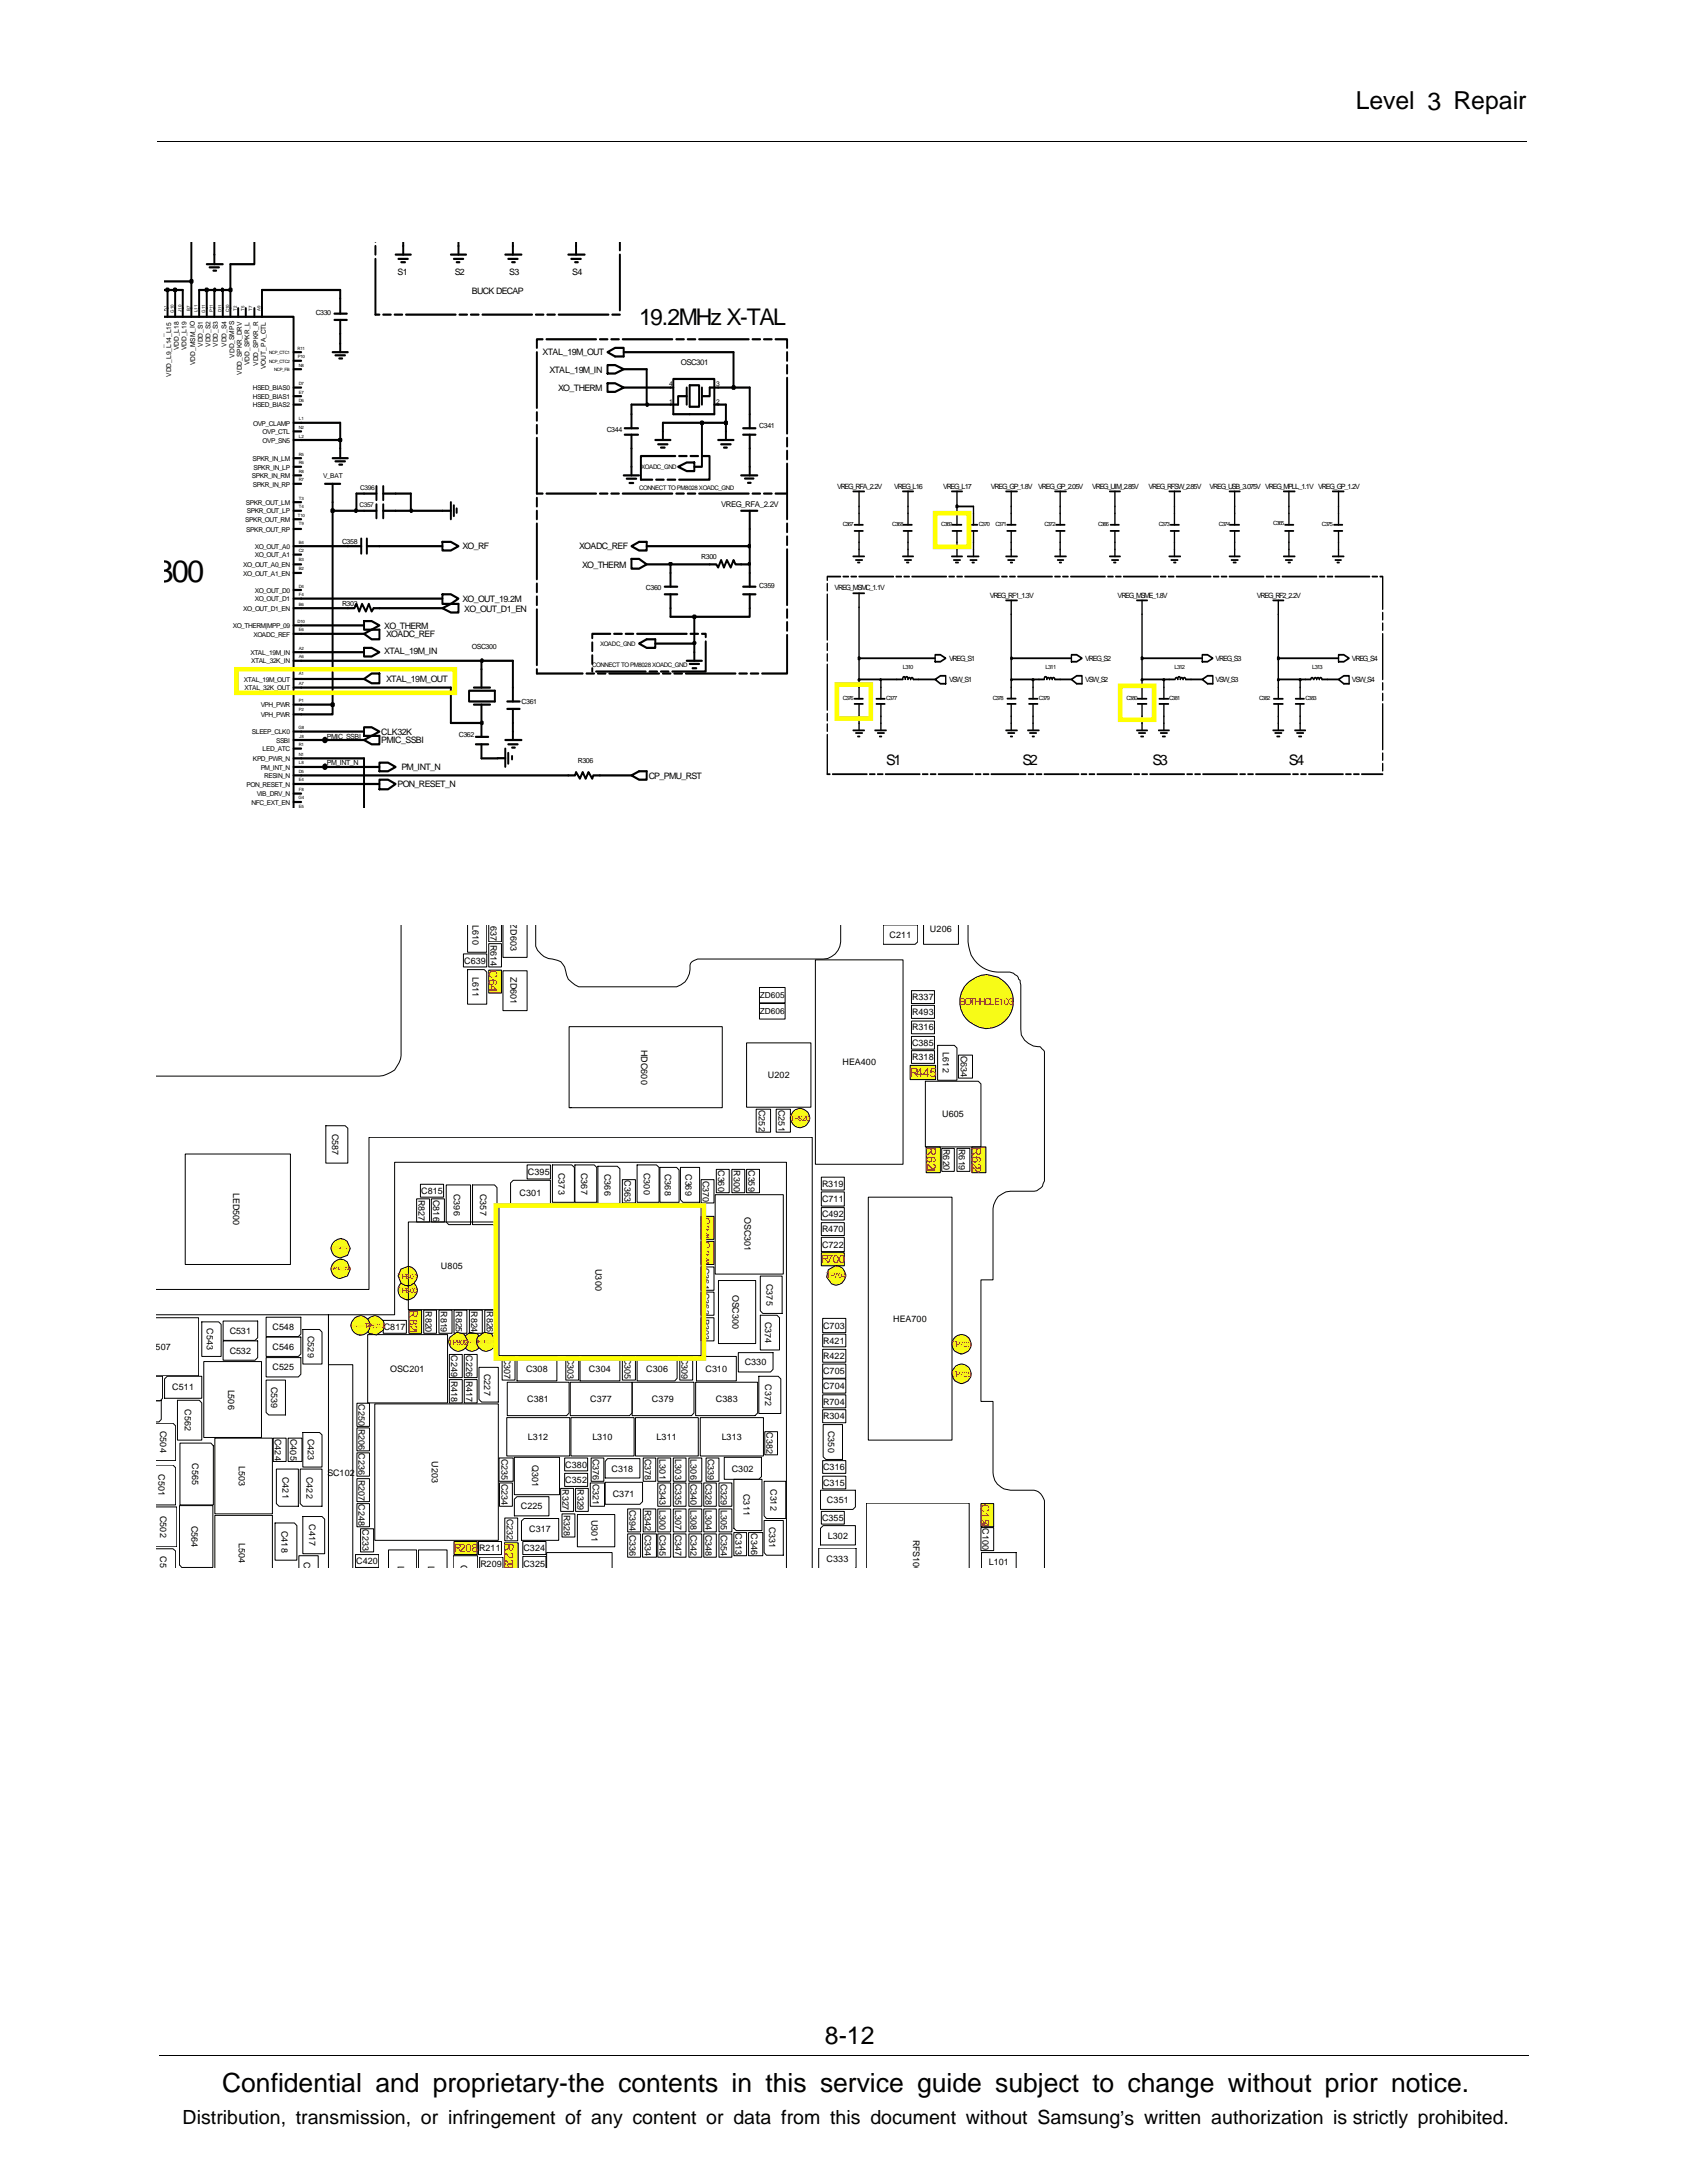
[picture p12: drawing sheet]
<svg xmlns="http://www.w3.org/2000/svg" width="216mm" height="279mm" viewBox="0 0 216 279" stroke-linecap="round" stroke-linejoin="round" font-family="sans-serif">
<defs><g id="words">
<text font-size="3.9" x="20" y="74.5">300</text>
<text font-size="3.4" x="28.4" y="267.7">Confidential and proprietary-the contents in this service guide subject to change without prior notice.</text>
<g font-size="3.2">
<text x="173.5" y="14">Level 3 Repair</text>
<text x="105.6" y="261.6">8-12</text>
</g>
<text font-size="2.9" x="81.8" y="41.7">19.2MHz X-TAL</text>
<text font-size="2.5" x="23.4" y="271.9">Distribution, transmission, or infringement of any content or data from this document without Samsung’s written authorization is strictly prohibited.</text>
<g font-size="1.9">
<text x="113.4" y="97.9">S1</text>
<text x="130.9" y="97.9">S2</text>
<text x="147.5" y="97.9">S3</text>
<text x="165" y="97.9">S4</text>
</g>
<g font-size="1.6" fill="#fc0a17">
<text x="116.4" y="137.8">R445</text>
<text x="118.6" y="146.8" transform="rotate(90 118.6 146.8)">R621</text>
<text x="124.4" y="146.8" transform="rotate(90 124.4 146.8)">R622</text>
<text x="64.6" y="197.4" transform="rotate(90 64.6 197.4)">R229</text>
</g>
<g font-size="1.5" fill="#fc0a17">
<text x="62.6" y="124.2" transform="rotate(90 62.6 124.2)">C641</text>
<text x="89.8" y="155.7" transform="rotate(90 89.8 155.7)">C341C344</text>
<text x="105.1" y="161.7">R700</text>
<text x="52.4" y="167.7" transform="rotate(90 52.4 167.7)">R821</text>
<text x="125.6" y="192.5" transform="rotate(90 125.6 192.5)">C154</text>
<text x="58.1" y="198.6">R208</text>
</g>
<text font-size="1.2" fill="#fc0a17" x="122.8" y="128.6">BOTHHOLE103</text>
<g font-size="1.1">
<text x="50.9" y="35.2">S1</text>
<text x="58.2" y="35.2">S2</text>
<text x="65.2" y="35.2">S3</text>
<text x="73.2" y="35.2">S4</text>
<text x="60.4" y="37.7">BUCK DECAP</text>
<text x="69.4" y="45.5">XTAL_19M_OUT</text>
<text x="70.3" y="47.7">XTAL_19M_IN</text>
<text x="71.4" y="50">XO_THERM</text>
<text x="59.2" y="70.3">XO_RF</text>
<text x="74.1" y="70.3">XOADC_REF</text>
<text x="59.2" y="77">XO_OUT_19.2M</text>
<text x="74.5" y="72.6">XO_THERM</text>
<text x="49.2" y="83.8">XTAL_19M_IN</text>
<text x="49.2" y="80.5">XO_THERM</text>
<text x="49.4" y="81.6">XOADC_REF</text>
<text x="59.4" y="78.3">XO_OUT_D1_EN</text>
<text x="49.4" y="87.3">XTAL_19M_OUT</text>
<text x="48.8" y="94">CLK32K</text>
<text x="48.8" y="95.1">PMIC_SSBI</text>
<text x="50.9" y="100.8">PON_RESET_N</text>
<text x="51.4" y="98.6">PM_INT_N</text>
<text x="83" y="99.7">CP_PMU_RST</text>
<text x="60.5" y="118.3" transform="rotate(90 60.5 118.3)">L610</text>
<text x="62.8" y="117.7" transform="rotate(90 62.8 117.7)">C637 R614</text>
<text x="65.3" y="118.2" transform="rotate(90 65.3 118.2)">ZD603</text>
<text x="119" y="119.2">U206</text>
<text x="59.4" y="123.3">C639</text>
<text x="60.5" y="125" transform="rotate(90 60.5 125)">L611</text>
<text x="65.3" y="125" transform="rotate(90 65.3 125)">ZD601</text>
<text x="113.9" y="120.1">C211</text>
<text x="97.2" y="127.7">ZD605</text>
<text x="97.2" y="129.8">ZD606</text>
<text x="116.8" y="131.9">R316</text>
<text x="116.8" y="128">R337</text>
<text x="116.8" y="129.9">R493</text>
<text x="82" y="134.4" transform="rotate(90 82 134.4)">HDC600</text>
<text x="98.3" y="138">U202</text>
<text x="107.8" y="136.4">HEA400</text>
<text x="116.7" y="133.9">C385</text>
<text x="116.8" y="135.7">R318</text>
<text x="120.7" y="134.7" transform="rotate(90 120.7 134.7)">L612</text>
<text x="123" y="135.1" transform="rotate(90 123 135.1)">C634</text>
<text x="97.1" y="142" transform="rotate(90 97.1 142)">C252</text>
<text x="99.6" y="142" transform="rotate(90 99.6 142)">C251</text>
<text x="120.6" y="143">U605</text>
<text x="42.5" y="145.1" transform="rotate(90 42.5 145.1)">C587</text>
<text x="91.9" y="149.7" transform="rotate(90 91.9 149.7)">C360</text>
<text x="93.9" y="149.8" transform="rotate(90 93.9 149.8)">R300</text>
<text x="95.8" y="149.7" transform="rotate(90 95.8 149.7)">C359</text>
<text x="120.7" y="147.1" transform="rotate(90 120.7 147.1)">R620</text>
<text x="122.7" y="147.1" transform="rotate(90 122.7 147.1)">R619</text>
<text x="29.8" y="152.7" transform="rotate(90 29.8 152.7)">LED500</text>
<text x="53.6" y="153.6" transform="rotate(90 53.6 153.6)">R827</text>
<text x="53.9" y="152.8">C815</text>
<text x="55.5" y="153.5" transform="rotate(90 55.5 153.5)">C816</text>
<text x="58.1" y="152.8" transform="rotate(90 58.1 152.8)">C396</text>
<text x="61.4" y="152.8" transform="rotate(90 61.4 152.8)">C357</text>
<text x="66.5" y="153.1">C301</text>
<text x="67.6" y="150.4">C395</text>
<text x="71.5" y="150.1" transform="rotate(90 71.5 150.1)">C373</text>
<text x="74.4" y="150.1" transform="rotate(90 74.4 150.1)">C367</text>
<text x="77.4" y="150.3" transform="rotate(90 77.4 150.3)">C366</text>
<text x="79.9" y="151.1" transform="rotate(90 79.9 151.1)">C363</text>
<text x="82.4" y="150.1" transform="rotate(90 82.4 150.1)">C300</text>
<text x="85.1" y="150.3" transform="rotate(90 85.1 150.3)">C368</text>
<text x="87.7" y="150.3" transform="rotate(90 87.7 150.3)">C369</text>
<text x="89.9" y="151.1" transform="rotate(90 89.9 151.1)">C370</text>
<text x="95.3" y="155.8" transform="rotate(90 95.3 155.8)">OSC301</text>
<text x="105.2" y="155.8">C492</text>
<text x="105.2" y="153.9">C711</text>
<text x="105.2" y="151.9">R319</text>
<text x="105.2" y="159.7">C722</text>
<text x="105.2" y="157.7">R470</text>
<text x="54.5" y="167.8" transform="rotate(90 54.5 167.8)">R820</text>
<text x="56.4" y="167.8" transform="rotate(90 56.4 167.8)">R819</text>
<text x="56.4" y="162.4">U805</text>
<text x="58.3" y="167.8" transform="rotate(90 58.3 167.8)">R825</text>
<text x="60.3" y="167.8" transform="rotate(90 60.3 167.8)">R824</text>
<text x="62.3" y="167.8" transform="rotate(90 62.3 167.8)">R826</text>
<text x="76.2" y="162.4" transform="rotate(90 76.2 162.4)">U300</text>
<text x="89.9" y="162.2" transform="rotate(90 89.9 162.2)">C361 C362 R303</text>
<text x="93.7" y="165.7" transform="rotate(90 93.7 165.7)">OSC300</text>
<text x="98.1" y="164.3" transform="rotate(90 98.1 164.3)">C375</text>
<text x="19.9" y="172.8">507</text>
<text x="26.5" y="170" transform="rotate(90 26.5 170)">C543</text>
<text x="29.4" y="173.3">C532</text>
<text x="29.4" y="170.7">C531</text>
<text x="34.9" y="170.2">C548</text>
<text x="34.9" y="172.8">C546</text>
<text x="39.4" y="171" transform="rotate(90 39.4 171)">C529</text>
<text x="49.1" y="170.2">C817</text>
<text x="57.7" y="173.4" transform="rotate(90 57.7 173.4)">C249 R418</text>
<text x="59.6" y="173.4" transform="rotate(90 59.6 173.4)">C226 R417</text>
<text x="64.5" y="173.8" transform="rotate(90 64.5 173.8)">C307</text>
<text x="72.6" y="173.8" transform="rotate(90 72.6 173.8)">C303</text>
<text x="79.9" y="173.8" transform="rotate(90 79.9 173.8)">C305</text>
<text x="87.2" y="173.8" transform="rotate(90 87.2 173.8)">C309</text>
<text x="97.9" y="169.2" transform="rotate(90 97.9 169.2)">C374</text>
<text x="105.3" y="170.1">C703</text>
<text x="105.4" y="172">R421</text>
<text x="105.4" y="173.9">R422</text>
<text x="114.3" y="169.1">HEA700</text>
<text x="22" y="177.9">C511</text>
<text x="29.2" y="177.8" transform="rotate(90 29.2 177.8)">L506</text>
<text x="34.7" y="177.5" transform="rotate(90 34.7 177.5)">C539</text>
<text x="34.9" y="175.4">C525</text>
<text x="45.9" y="179.7" transform="rotate(90 45.9 179.7)">C250 R206 C236 R207 C248</text>
<text x="50" y="175.6">OSC201</text>
<text x="62" y="175.8" transform="rotate(90 62 175.8)">C227</text>
<text x="67.3" y="175.6">C308</text>
<text x="67.5" y="179.5">C381</text>
<text x="75.4" y="175.6">C304</text>
<text x="75.5" y="179.5">C377</text>
<text x="82.7" y="175.6">C306</text>
<text x="83.4" y="179.5">C379</text>
<text x="90.3" y="175.6">C310</text>
<text x="91.6" y="179.5">C383</text>
<text x="95.3" y="174.8">C330</text>
<text x="97.9" y="177.1" transform="rotate(90 97.9 177.1)">C372</text>
<text x="105.3" y="177.8">C704</text>
<text x="105.3" y="175.9">C705</text>
<text x="105.4" y="179.8">R704</text>
<text x="20.5" y="183.2" transform="rotate(90 20.5 183.2)">C504</text>
<text x="23.7" y="180.4" transform="rotate(90 23.7 180.4)">C562</text>
<text x="35.2" y="184.1" transform="rotate(90 35.2 184.1)">C424</text>
<text x="37.2" y="184.2" transform="rotate(90 37.2 184.2)">C405</text>
<text x="39.4" y="184.1" transform="rotate(90 39.4 184.1)">C423</text>
<text x="67.6" y="184.3">L312</text>
<text x="75.8" y="184.3">L310</text>
<text x="84" y="184.3">L311</text>
<text x="92.4" y="184.3">L313</text>
<text x="98.1" y="183.3" transform="rotate(90 98.1 183.3)">C382</text>
<text x="105.4" y="181.7">R304</text>
<text x="106" y="183.2" transform="rotate(90 106 183.2)">C350</text>
<text x="20.3" y="188.7" transform="rotate(90 20.3 188.7)">C501</text>
<text x="24.6" y="187.3" transform="rotate(90 24.6 187.3)">C565</text>
<text x="30.6" y="187.6" transform="rotate(90 30.6 187.6)">L503</text>
<text x="36.2" y="189" transform="rotate(90 36.2 189)">C421</text>
<text x="39.2" y="189" transform="rotate(90 39.2 189)">C422</text>
<text x="41.9" y="188.9">SC102</text>
<text x="55.3" y="187" transform="rotate(90 55.3 187)">U203</text>
<text x="64.2" y="186.7" transform="rotate(90 64.2 186.7)">C235 C234</text>
<text x="68.1" y="187.5" transform="rotate(90 68.1 187.5)">Q301</text>
<text x="72" y="190.6" transform="rotate(90 72 190.6)">R327 R328</text>
<text x="72.3" y="187.9">C380</text>
<text x="72.3" y="189.8">C352</text>
<text x="73.9" y="190.6" transform="rotate(90 73.9 190.6)">R329</text>
<text x="75.9" y="186.7" transform="rotate(90 75.9 186.7)">C376 C321</text>
<text x="78.3" y="188.4">C318</text>
<text x="78.4" y="191.6">C371</text>
<text x="82.5" y="186.7" transform="rotate(90 82.5 186.7)">C378</text>
<text x="84.4" y="186.8" transform="rotate(90 84.4 186.8)">L301 C343 L300 C345</text>
<text x="86.4" y="186.8" transform="rotate(90 86.4 186.8)">L303 C335 L307 C347</text>
<text x="88.4" y="186.8" transform="rotate(90 88.4 186.8)">L306 C340 L308 C342</text>
<text x="90.3" y="189.9" transform="rotate(90 90.3 189.9)">C328 L304 C348</text>
<text x="90.6" y="186.7" transform="rotate(90 90.6 186.7)">C339</text>
<text x="92.2" y="189.9" transform="rotate(90 92.2 189.9)">C329 L305 C354</text>
<text x="93.7" y="188.4">C302</text>
<text x="95.1" y="191.2" transform="rotate(90 95.1 191.2)">C311</text>
<text x="98.6" y="190.6" transform="rotate(90 98.6 190.6)">C312</text>
<text x="105.3" y="190.1">C315</text>
<text x="105.3" y="188.2">C316</text>
<text x="20.5" y="194" transform="rotate(90 20.5 194)">C502</text>
<text x="24.5" y="195.3" transform="rotate(90 24.5 195.3)">C564</text>
<text x="30.6" y="197.5" transform="rotate(90 30.6 197.5)">L504</text>
<text x="36" y="195.9" transform="rotate(90 36 195.9)">C418</text>
<text x="39.6" y="195.1" transform="rotate(90 39.6 195.1)">C417</text>
<text x="46.4" y="195.7" transform="rotate(90 46.4 195.7)">C233</text>
<text x="64.9" y="194.4" transform="rotate(90 64.9 194.4)">C232</text>
<text x="66.7" y="193.2">C225</text>
<text x="67.7" y="196.1">C317</text>
<text x="75.7" y="194.5" transform="rotate(90 75.7 194.5)">U301</text>
<text x="80.6" y="193.2" transform="rotate(90 80.6 193.2)">C394 C336</text>
<text x="82.5" y="193.2" transform="rotate(90 82.5 193.2)">R342 C334</text>
<text x="94.1" y="196.2" transform="rotate(90 94.1 196.2)">C313</text>
<text x="96.1" y="196.2" transform="rotate(90 96.1 196.2)">C346</text>
<text x="98.4" y="195.4" transform="rotate(90 98.4 195.4)">C331</text>
<text x="105.2" y="194.7">C355</text>
<text x="105.8" y="192.3">C351</text>
<text x="105.9" y="196.9">L302</text>
<text x="116.9" y="197" transform="rotate(90 116.9 197)">RFS100</text>
<text x="125.8" y="195.6" transform="rotate(90 125.8 195.6)">C100</text>
<text x="20.5" y="199.2" transform="rotate(90 20.5 199.2)">C5</text>
<text x="38.9" y="199.9" transform="rotate(90 38.9 199.9)">C</text>
<text x="45.6" y="200.2">C420</text>
<text x="50.9" y="200.4" transform="rotate(90 50.9 200.4)">L</text>
<text x="54.8" y="200.4" transform="rotate(90 54.8 200.4)">L</text>
<text x="59" y="200.3" transform="rotate(90 59 200.3)">C</text>
<text x="61.3" y="198.5">R211</text>
<text x="61.5" y="200.5">R209</text>
<text x="67" y="198.5">C324</text>
<text x="67" y="200.5">C325</text>
<text x="105.8" y="199.9">C333</text>
<text x="126.5" y="200.4">L101</text>
</g>
<g font-size="1">
<text x="87.1" y="46.7">OSC301</text>
<text x="92.3" y="64.9">VREG_RFA_2.2V</text>
</g>
<g font-size="1" fill="#fc0a17">
<text x="101.1" y="143.4">TP820</text>
<text x="50.9" y="165.5">TP8</text>
<text x="50.9" y="163.7">TP8</text>
<text x="52.4" y="165.5">00</text>
<text x="52.4" y="163.7">01</text>
<text x="105.8" y="163.6">TP704</text>
<text x="57.4" y="172.1">TP802</text>
<text x="121.8" y="172.4">TP703</text>
<text x="121.8" y="176.2">TP705</text>
</g>
<g font-size=".9">
<text x="40.4" y="40.3">C330</text>
<text x="77.7" y="55.2">C344</text>
<text x="97.2" y="54.8">C341</text>
<text x="107.1" y="62.5">VREG_RFA_2.2V</text>
<text x="114.4" y="62.5">VREG_L16</text>
<text x="120.7" y="62.5">VREG_L17</text>
<text x="126.8" y="62.5">VREG_GP_1.8V</text>
<text x="132.9" y="62.5">VREG_GP_2.05V</text>
<text x="139.8" y="62.5">VREG_UIM_2.85V</text>
<text x="147" y="62.5">VREG_RFSW_2.85V</text>
<text x="154.8" y="62.5">VREG_USB_3.075V VREG_MPLL_1.1V VREG_GP_1.2V</text>
<text x="43.8" y="69.6">C358</text>
<text x="89.7" y="71.6">R300</text>
<text x="43.8" y="77.6">R303</text>
<text x="82.7" y="75.5">C360</text>
<text x="97.2" y="75.3">C359</text>
<text x="106.8" y="75.5">VREG_MSMC_1.1V</text>
<text x="126.7" y="76.5">VREG_RF1_1.3V</text>
<text x="143" y="76.5">VREG_MSME_1.8V</text>
<text x="160.8" y="76.5">VREG_RF2_2.2V</text>
<text x="60.4" y="83">OSC300</text>
<text x="121.5" y="87.3">VSW_S1</text>
<text x="121.5" y="84.6">VREG_S1</text>
<text x="138.9" y="87.3">VSW_S2</text>
<text x="138.9" y="84.6">VREG_S2</text>
<text x="155.6" y="87.3">VSW_S3</text>
<text x="155.6" y="84.6">VREG_S3</text>
<text x="173" y="87.3">VSW_S4</text>
<text x="173" y="84.6">VREG_S4</text>
<text x="41.8" y="94.5">PMIC_SSBI</text>
<text x="58.7" y="94.3">C362</text>
<text x="66.7" y="90.1">C361</text>
<text x="41.8" y="98">PM_INT_N</text>
<text x="74" y="97.6">R306</text>
</g>
<g font-size=".8">
<text x="20.9" y="44.5" transform="rotate(-90 20.9 44.5)">_</text>
<text x="20.9" y="43.1" transform="rotate(-90 20.9 43.1)">_</text>
<text x="22.9" y="44.8" transform="rotate(-90 22.9 44.8)">VDD_L18</text>
<text x="23.9" y="44.8" transform="rotate(-90 23.9 44.8)">VDD_L19</text>
<text x="25" y="46.7" transform="rotate(-90 25 46.7)">VDD_MSM_IO</text>
<text x="26" y="44.4" transform="rotate(-90 26 44.4)">VDD_S1</text>
<text x="26.9" y="44.4" transform="rotate(-90 26.9 44.4)">VDD_S2</text>
<text x="27.9" y="44.4" transform="rotate(-90 27.9 44.4)">VDD_S3</text>
<text x="29" y="44.4" transform="rotate(-90 29 44.4)">VDD_S4</text>
<text x="30" y="45.8" transform="rotate(-90 30 45.8)">VDD_SMPS</text>
<text x="31" y="48" transform="rotate(-90 31 48)">VDD_SPKR_DRV</text>
<text x="31.9" y="46.7" transform="rotate(-90 31.9 46.7)">VDD_SPKR_L</text>
<text x="33" y="46.8" transform="rotate(-90 33 46.8)">VDD_SPKR_R</text>
<text x="34" y="47.2" transform="rotate(-90 34 47.2)">VOUT_PA_CTL</text>
<text x="21.9" y="48.2" transform="rotate(-90 21.9 48.2)">VDD_L9_L14_L15</text>
<text x="32.3" y="51">HSED_BIAS1</text>
<text x="32.3" y="52.1">HSED_BIAS2</text>
<text x="32.3" y="49.9">HSED_BIAS0</text>
<text x="85.6" y="49.3">4</text>
<text x="85.6" y="51.7">1</text>
<text x="91.7" y="49.3">3</text>
<text x="91.7" y="51.7">2</text>
<text x="32.3" y="59">SPKR_IN_LM</text>
<text x="32.4" y="54.5">OVP_CLAMP</text>
<text x="33.6" y="56.6">OVP_SN5</text>
<text x="33.6" y="55.6">OVP_CTL</text>
<text x="31.5" y="64.6">SPKR_OUT_LM</text>
<text x="31.6" y="65.7">SPKR_OUT_LP</text>
<text x="32.2" y="61.2">SPKR_IN_RM</text>
<text x="32.3" y="62.3">SPKR_IN_RP</text>
<text x="32.4" y="60.1">SPKR_IN_LP</text>
<text x="41.3" y="61.2">V_BAT</text>
<text x="46" y="64.9">C357</text>
<text x="46.1" y="62.7">C396</text>
<text x="81.8" y="62.7">CONNECTTOPM8028XOADC_GND</text>
<text x="82" y="60">XOADC_GND</text>
<text x="31.4" y="66.8">SPKR_OUT_RM</text>
<text x="31.5" y="68">SPKR_OUT_RP</text>
<text x="32.6" y="71.3">XO_OUT_A1</text>
<text x="32.6" y="70.2">XO_OUT_A0</text>
<text x="31.1" y="72.6">XO_OUT_A0_EN</text>
<text x="31.1" y="73.7">XO_OUT_A1_EN</text>
<text x="32.6" y="76.9">XO_OUT_D1</text>
<text x="32.6" y="75.8">XO_OUT_D0</text>
<text x="29.8" y="80.4">XO_THERM|MPP_09</text>
<text x="31.1" y="78.2">XO_OUT_D1_EN</text>
<text x="32" y="83.8">XTAL_19M_IN</text>
<text x="32.4" y="81.5">XOADC_REF</text>
<text x="76.8" y="82.7">XOADC_GND</text>
<text x="31.2" y="87.2">XTAL_19M_OUT</text>
<text x="31.3" y="88.3">XTAL_32K_OUT</text>
<text x="32.2" y="84.9">XTAL_32K_IN</text>
<text x="75.8" y="85.4">CONNECT TOPM8028XOADC_GND</text>
<text x="32.2" y="94">SLEEP_CLK0</text>
<text x="33.4" y="91.8">VPH_PWR</text>
<text x="33.4" y="90.5">VPH_PWR</text>
<text x="35.3" y="95">SSBI</text>
<text x="31.5" y="100.7">PON_RESET_N</text>
<text x="32.3" y="97.4">KPD_PWR_N</text>
<text x="32.9" y="101.9">VIB_DRV_N</text>
<text x="33.4" y="98.5">PM_INT_N</text>
<text x="33.6" y="96.1">LED_ATC</text>
<text x="33.8" y="99.6">RESIN_N</text>
<text x="32.2" y="103">NFC_EXT_EN</text>
</g>
<text font-size=".8" fill="#fc0a17" x="46.7" y="169.9">TP5013</text>
<g font-size=".7">
<text x="107.8" y="67.3">C367</text>
<text x="114.2" y="67.3">C368</text>
<text x="120.5" y="67.3">C369</text>
<text x="125.3" y="67.3">C370</text>
<text x="127.4" y="67.3">C371</text>
<text x="133.7" y="67.3">C372</text>
<text x="140.5" y="67.3">C366</text>
<text x="148.3" y="67.3">C373</text>
<text x="156" y="67.3">C374</text>
<text x="162.9" y="67.2">C365</text>
<text x="169.2" y="67.3">C375</text>
<text x="107.8" y="89.5">C376</text>
<text x="113.4" y="89.5">C377</text>
<text x="115.5" y="85.6">L310</text>
<text x="127" y="89.5">C378</text>
<text x="133" y="89.5">C379</text>
<text x="133.8" y="85.6">L311</text>
<text x="144.2" y="89.5">C380</text>
<text x="149.6" y="89.5">C381</text>
<text x="150.3" y="85.6">L312</text>
<text x="161.1" y="89.5">C382</text>
<text x="167.1" y="89.5">C383</text>
<text x="167.9" y="85.6">L313</text>
</g>
<g font-size=".6">
<text x="21.3" y="39.8" transform="rotate(-90 21.3 39.8)">K1</text>
<text x="22.2" y="40" transform="rotate(-90 22.2 40)">G10</text>
<text x="23.2" y="39.9" transform="rotate(-90 23.2 39.9)">J10</text>
<text x="24.3" y="39.8" transform="rotate(-90 24.3 39.8)">B7</text>
<text x="25.3" y="40" transform="rotate(-90 25.3 40)">L11</text>
<text x="26.3" y="40" transform="rotate(-90 26.3 40)">G11</text>
<text x="27.2" y="40" transform="rotate(-90 27.2 40)">P11</text>
<text x="28.4" y="40" transform="rotate(-90 28.4 40)">D11</text>
<text x="29.3" y="40" transform="rotate(-90 29.3 40)">C10</text>
<text x="30.3" y="39.8" transform="rotate(-90 30.3 39.8)">T2</text>
<text x="31.3" y="39.8" transform="rotate(-90 31.3 39.8)">T5</text>
<text x="32.3" y="39.8" transform="rotate(-90 32.3 39.8)">T7</text>
<text x="33.4" y="39.8" transform="rotate(-90 33.4 39.8)">A9</text>
<text x="34.4" y="45.3">NCP_CTC1</text>
<text x="34.4" y="46.4">NCP_CTC2</text>
<text x="35.1" y="47.5">NCP_FB</text>
<text x="38.1" y="44.7">R11</text>
<text x="38.1" y="45.8">P10</text>
<text x="38.2" y="46.9">N8</text>
<text x="38.2" y="51.5">D6</text>
<text x="38.2" y="49.3">D7</text>
<text x="38.2" y="53.8">L1</text>
<text x="38.2" y="50.4">E7</text>
<text x="38.2" y="54.9">N2</text>
<text x="38.2" y="58.3">R5</text>
<text x="38.2" y="59.4">R6</text>
<text x="38.2" y="56">L2</text>
<text x="38.2" y="61.6">R7</text>
<text x="38.2" y="60.5">R8</text>
<text x="38.2" y="63.9">T3</text>
<text x="38.2" y="65">T4</text>
<text x="38.1" y="66.1">T10</text>
<text x="38.2" y="70.7">C2</text>
<text x="38.2" y="71.8">B3</text>
<text x="38.2" y="69.6">B4</text>
<text x="38.2" y="67.2">T9</text>
<text x="38.2" y="75.2">D4</text>
<text x="38.2" y="77.5">B6</text>
<text x="38.2" y="73">B2</text>
<text x="38.2" y="76.3">F4</text>
<text x="38.1" y="79.7">D10</text>
<text x="38.2" y="83.1">A2</text>
<text x="38.2" y="80.8">E6</text>
<text x="38.2" y="84.2">A6</text>
<text x="38.2" y="87.7">A7</text>
<text x="38.2" y="86.4">A1</text>
<text x="38.2" y="89.9">P1</text>
<text x="38.2" y="93.3">G8</text>
<text x="38.2" y="95.5">R1</text>
<text x="38.2" y="91">P2</text>
<text x="38.3" y="94.4">J8</text>
<text x="38.2" y="96.7">N1</text>
<text x="38.2" y="98.9">D5</text>
<text x="38.2" y="97.8">L8</text>
<text x="38.2" y="101.2">F8</text>
<text x="38.2" y="100">E4</text>
<text x="38.2" y="102.3">G4</text>
<text x="38.2" y="103.4">E5</text>
</g>
<text font-size=".6" fill="#fc0a17" x="42.4" y="162.6">NAND_CMD</text>
<text font-size=".5" fill="#fc0a17" x="61" y="171.9">TP_NFC_I RQ</text>
<g font-size=".4" fill="#fc0a17">
<text x="42.5" y="159.9">TP_VMEM_VDD</text>
<text x="59.2" y="171.8">NFC_UART_RXD</text>
</g>
<text font-size=".3" fill="#fc0a17" x="44.9" y="169.8">TP_NFC_FI RMARE</text>
</g></defs>
<path d="M20.2 18.1h175.3M20.4 263h175.3" fill="none" stroke="#000" stroke-width=".13"/>
<g fill="none" stroke="#000" stroke-width=".27">
<path d="M21.4 39.4v1.1M22.4 39.4v1.1M23.4 39.4v1.1M24.5 39.4v1.1M25.5 39.4v1.1M26.5 39.4v1.1M26.5 33.8h2M26.8 34.2h1.2M27.3 34.6h.4M27.4 31v2.8M27.4 39.4v1.1M28.5 39.4v1.1"/>
<path d="M29.5 39.4v1.1M30.5 39.4v1.1M31.5 39.4v1.1M32.6 39.4v1.1M33.5 39.4v1.1M43.5 38.2v1.9M50.6 32.6h2M51 33.1h1.2M51.4 33.6h.4M51.6 31.5v1.1M57.7 32.6h1.9M58.1 33.1h1.2"/>
<path d="M58.4 33.6h.4M58.7 31.5v1.1M64.7 32.6h2M65 33.1h1.3M65.5 33.6h.4M65.6 31.5v1.1M72.7 32.6h2.1M73.1 33.1h1.2M73.6 33.6h.4M73.7 31.5v1.1M21 40.5h16.6v62.8M37.6 58.6h.9"/>
<path d="M37.6 50.7h.9M37.6 45.1h.9M37.6 47.3h.9M37.6 55.2h.9M37.6 49.6h.9M37.6 51.8h.9M37.6 46.2h.9M37.6 54.1h.9M37.6 56.3h.9M37.6 59.7h.9M42.6 45.1h1.9M42.6 58.6h1.9"/>
<path d="M42.8 40.1h1.6M42.8 40.9h1.6M42.9 45.5h1.3M42.9 59h1.3M43.4 45.9h.4M43.4 59.5h.4M43.5 44v1.1M43.5 57.4v1.2M43.5 40.9v1.8M77.7 45.1l1-.6h1.1v1.1h-1.1zM77.7 49.1h1l1.1 .5-1.1 .6h-1zM77.7 46.7h1l1.1 .6-1.1 .5h-1z"/>
<path d="M79.9 54.8h1.8M79.9 55.6h1.8M80.8 59.7v1.1M80.8 53v1.8M80.8 55.6v1.8M83.9 56.3h1.9M84.2 56.9h1.2M84.6 57.3h.5M84.8 55.2v1.1M85.8 49.6h.4M86.2 48.5h5.2v4.5h-5.2zM86.8 59.7l1.1-.5h1v1.1h-1z"/>
<path d="M87.9 49.6v2.2M87.9 50.7h-1.1v1.1h-1M88.3 49.3h1.2v2.8h-1.2zM89.8 49.6v2.2M91.4 51.8h.5M91.9 49.6h-1.1v1.1h-1M91.9 56.3h2M92.3 56.9h1.2M92.6 57.3h.4M92.9 55.2v1.1M95.1 54.8h1.6M95.1 55.6h1.6"/>
<path d="M95.9 53v1.8M95.9 55.6v1.8M95.9 59.7v1.1M37.6 60.8h.9M37.6 64.3h.9M37.6 66.5h.9M37.6 69.9h.9M37.6 72.2h.9M37.6 75.5h.9M37.6 77.8h.9M37.6 65.4h.9M37.6 61.9h.9"/>
<path d="M37.6 67.7h.9M37.6 71h.9M37.6 73.3h.9M37.6 76.6h.9M41.6 61.9h1.9M42.6 61.9v2.4M44.5 77.8h.9l.2-.5 .4 1 .3-1 .5 1 .4-1 .4 1 .2-.5h.8M44.5 69.9h1.7M46.2 68.9v2M46.6 63.2h1.6M46.6 79.5h1l1 .5-1 .6h-1zM46.6 65.4h1.6"/>
<path d="M46.9 69.9h1.7M46.9 68.9v2M48.2 62.2v1.8M48.2 64.5v1.8M49 65.4h1.6M49 62.2v1.8M49 64.5v1.8M49 63.2h1.6M56.6 69.4h1.1l1 .5-1 .6h-1.1zM56.6 76.1h1.1l1 .5-1 .7h-1.1zM56.6 65.4h1.1M56.6 77.8l1.1-.5h1v1.1h-1z"/>
<path d="M57.7 64.3v2.2M58.1 64.7v1.4M58.4 65.1v.5M79.8 60.8h2M80.2 61.3h1.2M80.6 61.8h.4M80.8 71.5h1l1 .7-1 .6h-1zM80.8 69.9l1-.5h1v1.1h-1zM85.1 76.1h1.6M85.1 75.1h1.6M85.8 73.3v1.8M85.8 76.1v1.7"/>
<path d="M90.8 72.2h.9l.2 .4 .4-.9 .3 .9 .4-.9 .5 .9 .4-.9 .2 .5h.7M94.8 60.8h2.1M94.8 65.4h2.1M95.1 76.1h1.6M95.1 75.1h1.6M95.3 61.2h1.1M95.7 61.8h.4M95.9 65.4v2.3M95.9 73.3v1.8M95.9 76.1v1.7M37.6 99.2h36l.1-.4 .5 .9 .4-.9 .4 .9 .3-.9 .5 .9 .1-.5h4.9M37.6 81.1h.9"/>
<path d="M37.6 84.6h.9M37.6 88h.9M37.6 91.4h.9M37.6 94.7h.9M37.6 97.1h.9M37.6 80h.9M37.6 83.5h.9M37.6 86.9h.9M37.6 90.2h.9M37.6 93.6h.9M37.6 95.8h.9M37.6 98.2h4"/>
<path d="M46.6 94.7l1-.5h1v1.1h-1zM46.6 93.1h1l1 .5-1 .6h-1zM46.6 97.1v6.2M46.6 86.9l1-.7h1v1.3h-1zM46.6 82.9h1l1 .6-1 .5h-1zM46.6 81.1l1-.5h1v1.2h-1zM48.6 97.6h1.1l.9 .6-.9 .5h-1.1zM48.6 99.8h1.1l.9 .5-.9 .7h-1.1zM60 88.4h3.3v1.4h-3.3zM60.6 88h2.1M60.6 90.2h2.1M60.9 95.3h1.6"/>
<path d="M60.9 94.3h1.6M61.6 95.3v1.8M61.6 85.7v2.3M61.6 90.2v4.1M63.7 97h1M64.7 95.8v2.3M64.7 94.7h2M64.9 89.8h1.6M64.9 90.7h1.6M65 96.4v1.3M65 95.3h1.3M65.5 96.8v.4"/>
<path d="M65.5 95.7h.4M65.6 88v1.8M65.6 90.7v1.8M65.6 93.6v1.1M80.8 99.2l1-.5h1v1.1h-1zM81.8 82.4l1-.6h1.1v1.1h-1.1zM87.9 84.6h1.9M88.3 85h1.2M88.6 85.5h.5M88.9 83.5v1.1M37.6 101.6h.9M37.6 100.3h11"/>
<path d="M37.6 102.6h.9"/>
<circle cx="41.6" cy="98.1" r=".25"/>
<circle cx="41.6" cy="94.7" r=".26"/>
</g>
<path d="M41.5 98h.2v.3h-.2z" fill="#c3c3c3"/>
<path d="M38.5 97.1h8.1M38.5 94.7h3.1M41.5 98h.2v.3h-.2M41.5 98h.2v.3h-.2zM41.6 98.2h7M61.6 97.1h2.1" fill="none" stroke="#000" stroke-width=".27"/>
<path d="M41.5 94.6h.2v.3h-.2z" fill="#c3c3c3"/>
<path d="M38.5 93.6h8.1M41.5 94.6h.2v.3h-.2M41.5 94.6h.2v.3h-.2zM41.6 94.7h5M57.7 88v4.5h3.9M65.6 92.5v1.1" fill="none" stroke="#000" stroke-width=".27"/>
<path d="M61.6 92.4h.1v.3h-.1z" fill="#c3c3c3"/>
<path d="M38.5 90.2h4.1v1.2h-4.1M61.6 92.4h.1v.3h-.1z" fill="none" stroke="#000" stroke-width=".27"/>
<path d="M42.4 90.1h.3v.2h-.3z" fill="#c3c3c3"/>
<path d="M42.6 65.4v24.8M38.5 88h19.2M38.5 86.9h8.1M38.5 84.6h23.1v1.1M42.4 90.1h.3v.2h-.3zM42.4 90.1h.3v.2h-.3M65.6 84.6v3.4" fill="none" stroke="#000" stroke-width=".27"/>
<path d="M61.6 84.4h.1v.3h-.1z" fill="#c3c3c3"/>
<path d="M38.5 83.5h8.1M61.6 84.6h4M61.6 84.4h.1v.3h-.1zM83.9 82.4h5v1.1" fill="none" stroke="#000" stroke-width=".27"/>
<path d="M88.8 82.2h.2v.2h-.2z" fill="#c3c3c3"/>
<path d="M85.8 77.8v1.1h3.1v3.5M38.5 81.1h8.1M38.5 80h8.1M88.8 82.2h.2v.2h-.2z" fill="none" stroke="#000" stroke-width=".27"/>
<path d="M88.8 78.8h.2v.3h-.2z" fill="#c3c3c3"/>
<path d="M38.5 77.8h6M38.5 76.6h18.1M48.6 77.8h8M82.8 72.2h3v1.1M88.8 78.8h.2v.3h-.2zM95.9 77.8v1.1h-7M95.9 72.2v1.1" fill="none" stroke="#000" stroke-width=".27"/>
<path d="M85.7 72.1h.2v.1h-.2z" fill="#c3c3c3"/>
<path d="M85.7 72.1h.2v.1h-.2zM85.8 72.2h5M94.8 72.2h1.1" fill="none" stroke="#000" stroke-width=".27"/>
<path d="M95.8 72.1h.1v.1h-.1z" fill="#c3c3c3"/>
<path d="M38.5 69.9h6M48.6 69.9h8M82.8 69.9h13.1v2.3M95.8 72.1h.1v.1h-.1M95.8 72.1h.1v.1h-.1z" fill="none" stroke="#000" stroke-width=".27"/>
<path d="M95.8 69.8h.1v.2h-.1z" fill="#c3c3c3"/>
<path d="M95.8 69.8h.1v.2h-.1M95.8 69.8h.1v.2h-.1zM95.9 67.7v2.2" fill="none" stroke="#000" stroke-width=".27"/>
<path d="M42.4 65.2h.3v.3h-.3z" fill="#c3c3c3"/>
<path d="M42.4 65.2h.3v.3h-.3zM42.6 64.3v1.1h3" fill="none" stroke="#000" stroke-width=".27"/>
<path d="M45.5 65.2h.1v.3h-.1z" fill="#c3c3c3"/>
<path d="M45.5 65.2h.1v.3h-.1zM45.6 63.2v2.2h1M50.6 65.4h2" fill="none" stroke="#000" stroke-width=".27"/>
<path d="M52.6 65.2h.1v.3h-.1z" fill="#c3c3c3"/>
<path d="M38.5 56.3h5v1.1M80.8 57.4v2.3M89.8 54.1v5.6h-.9M95.9 57.4v2.3M45.6 63.2h1M50.6 63.2h2v2.2h4M52.6 65.2h.1v.3h-.1z" fill="none" stroke="#000" stroke-width=".27"/>
<path d="M43.4 56.2h.3v.3h-.3z" fill="#c3c3c3"/>
<path d="M38.5 54.1h5v2.2M43.4 56.2h.3v.2h-.3zM89.8 54.1h-5v1.1M92.9 54.1v1.1" fill="none" stroke="#000" stroke-width=".27"/>
<path d="M89.7 54h.3v.3h-.3z" fill="#c3c3c3"/>
<path d="M89.7 54h.3v.3h-.3zM89.7 54h.3v.3h-.3M89.8 54.1h3.1" fill="none" stroke="#000" stroke-width=".27"/>
<path d="M92.8 54h.2v.3h-.2z" fill="#c3c3c3"/>
<path d="M82.8 51.8h-2v1.2M92.8 54h.2v.3h-.2M92.8 54h.2v.3h-.2zM92.9 51.8v2.3M95.9 49.6v3.4" fill="none" stroke="#000" stroke-width=".27"/>
<path d="M82.8 51.7h.1v.2h-.1z" fill="#c3c3c3"/>
<path d="M79.8 49.6h6M82.8 51.7h.1v.2h-.1M82.8 47.3v4.5h3M82.8 51.7h.1v.2h-.1zM91.9 51.8h1M91.9 49.6h2" fill="none" stroke="#000" stroke-width=".27"/>
<path d="M93.8 49.5h.2v.2h-.2z" fill="#c3c3c3"/>
<g fill="none" stroke="#000" stroke-width=".27">
<path d="M21 37.1h.4v2.3M22.4 37.1v2.3M23.4 37.1v2.3M24.5 36v3.4M25.5 37.1v2.3M26.5 37.1v2.3M27.4 37.1v2.3M28.5 37.1v2.3M29.5 37.1v2.3M33.5 37.1v2.3M43.5 37.1v1.1M43.5 42.7v1.3"/>
<path d="M79.8 45.1h14.1v4.5h2M79.8 47.3h3M93.8 49.5h.2v.2h-.2z"/>
</g>
<path d="M21.3 37h.2v.3h-.2z" fill="#c3c3c3"/>
<path d="M21.3 37h.2v.2h-.2zM21.4 37.1h1" fill="none" stroke="#000" stroke-width=".27"/>
<path d="M22.3 37h.2v.3h-.2z" fill="#c3c3c3"/>
<path d="M22.3 37h.2v.2h-.2zM22.4 37.1h1M25.5 37.1h1" fill="none" stroke="#000" stroke-width=".27"/>
<path d="M26.3 37h.3v.3h-.3z" fill="#c3c3c3"/>
<path d="M26.3 37h.3v.2h-.3zM26.3 37h.3v.2h-.3M26.5 37.1h.9" fill="none" stroke="#000" stroke-width=".27"/>
<path d="M27.4 37h.1v.3h-.1z" fill="#c3c3c3"/>
<path d="M27.4 37h.1v.2h-.1M27.4 37.1h1.1M27.4 37h.1v.2h-.1z" fill="none" stroke="#000" stroke-width=".27"/>
<path d="M28.4 37h.1v.3h-.1z" fill="#c3c3c3"/>
<path d="M28.4 37h.1v.2h-.1zM28.5 37.1h1" fill="none" stroke="#000" stroke-width=".27"/>
<path d="M29.4 37h.2v.3h-.2z" fill="#c3c3c3"/>
<path d="M21 36h3.5M29.4 37h.2v.2h-.2zM29.4 37h.2v.2h-.2M29.5 33.8v3.3M33.5 37.1h10" fill="none" stroke="#000" stroke-width=".27"/>
<path d="M24.4 35.9h.2v.3h-.2z" fill="#c3c3c3"/>
<g fill="none" stroke="#000" stroke-width=".27">
<path d="M24.4 35.9h.2v.2h-.2zM24.4 35.9h.2v.2h-.2M24.5 31v5M32.6 31v2.8h-3.1M48 33.1v7.2h.6M48 31.5v1.1M51.6 31v.5M58.7 31v.5M65.6 31v.5M73.7 31v.5M79.3 32.6v7.1M79.3 31v1"/>
<path d="M49 40.3h1M50.5 40.3h1M52 40.3h6.3M58.8 40.3h1M60.3 40.3h1M61.7 40.3h6.4M68.6 40.3h1M68.7 45.1v7.1M68.7 52.8v1M68.7 54.4v1.1M68.7 56v7.2h.7M69.4 43.4h-.7v1.1"/>
<path d="M69.9 43.4h6.4M70 40.3h1M71.5 40.3h6.4M76.8 43.4h.9M78.2 43.4h1M78.4 40.3h.9M79.7 43.4h6.3M86.4 58.4h-4.4v3h1.5M86.5 43.4h1M86.9 58.4h1M88 43.4h1M88.4 58.4h.9"/>
<path d="M89.5 43.4h6.3M89.8 58.4h1v3h-3.9M96.3 43.4h1M97.8 43.4h1M99.2 43.4h1.5v1.1M100.7 45.1v1.1M100.7 46.7v1.1M100.7 48.4v7.1M100.7 56v1.1M100.7 57.7v1.1M100.7 59.3v7.2M68.7 63.7v1.1"/>
<path d="M68.7 65.4v1.1M68.7 67v7.1M68.7 74.7v1.1M68.7 76.3v1.1M68.7 78v7.1M69.9 63.2h6.4M76.8 63.2h.9M78.2 63.2h1M79.7 63.2h6.3M84 61.4h.9M85.4 61.4h1M86.6 63.2h.9"/>
<path d="M88 63.2h1M89.5 63.2h6.3M96.3 63.2h1M97.8 63.2h1M99.3 63.2h1.4M100.7 67v1.1M100.7 68.7v1.1M100.7 70.3v7.1M100.7 78v1.1M100.7 79.6v1.1M68.7 85.7v.5h5.9M75.1 86.2h.9"/>
<path d="M75.8 82.2v1.1M75.8 83.9v1.1M75.8 85.5v.4M76.3 85.9h6.3M76.5 86.2h1M78 86.2h6.3M78.1 81.1h-2.3v.6M78.6 81.1h1M80.1 81.1h.9M81.5 81.1h6.4M83.1 85.9h1M84.6 85.9h1"/>
<path d="M84.8 86.2h1M86.3 86.2h1M87.8 86.2h6.3M88.4 81.1h.9M89.8 81.1h.5v.4M90.3 82.1v3.8h-4.3M94.6 86.2h1M96.1 86.2h.9M100.7 81.3v4.9h-3.2"/>
</g>
<g fill="none" stroke="#000" stroke-width=".2">
<path d="M109.2 71.2h1.4M109.2 75.9h1.4M109.2 62.9h1.4M109.3 67.2h1.1M109.3 68h1.1M109.5 71.7h.9M109.8 72h.2M109.9 70.3v.9M109.9 62.9v1.9M109.9 65.7v1.5M109.9 68v1.4M109.9 75.9v1.8"/>
<path d="M115.5 62.9h1.4M115.5 71.2h1.4M115.6 67.2h1.1M115.6 68h1.1M115.8 71.7h.8M116 72h.3M116.2 62.9v1.9M116.2 65.7v1.5M116.2 68v1.4M116.2 70.3v.9M121.8 62.9h1.3M121.8 71.2h1.3"/>
<path d="M121.9 67.2h1.2M121.9 68h1.2M122 71.7h.9M122.3 72h.3M122.5 62.9v1.9M122.5 65.7v1.5M122.5 68v1.4M122.5 70.3v.9M123.8 71.2h1.5M124 67.2h1.1M124 68h1.1M124.2 71.7h.8"/>
<path d="M124.4 72h.3M124.6 65.7v1.5M124.6 68v1.4M124.6 70.3v.9M128.7 76.8h1.5M128.7 62.9h1.5M128.7 71.2h1.5M128.9 68h1.1M128.9 67.2h1.1M129 71.7h.8M129.3 72h.3M129.4 65.7v1.5"/>
<path d="M129.4 68v1.4M129.4 76.8v1.8M129.4 62.9v1.9M129.4 70.3v.9M135 62.9h1.4M135 71.2h1.4M135.2 67.2h1.1M135.2 68h1.1M135.3 71.7h.8M135.6 72h.2M135.7 62.9v1.9M135.7 65.7v1.5"/>
<path d="M135.7 68v1.4M135.7 70.3v.9M142 62.9h1.4M142 71.2h1.4M142.1 67.2h1.1M142.1 68h1.1M142.3 71.7h.8M142.5 72h.3M142.7 62.9v1.9M142.7 65.7v1.5M142.7 68v1.4M142.7 70.3v.9"/>
<path d="M145.5 76.8h1.3M146.2 76.8v1.8M149.6 62.9h1.5M149.6 71.2h1.5M149.8 68h1.1M149.8 67.2h1.1M149.9 71.7h.8M150.2 72h.3M150.3 70.3v.9M150.3 62.9v1.9M150.3 65.7v1.5M150.3 68v1.4"/>
<path d="M157.3 71.2h1.4M157.3 62.9h1.4M157.4 68h1.2M157.4 67.2h1.2M157.6 71.7h.8M157.8 72h.4M158 62.9v1.9M158 65.7v1.5M158 68v1.4M158 70.3v.9M162.9 76.8h1.4M163.6 76.8v1.8"/>
<path d="M164.3 62.9h1.4M164.3 71.2h1.4M164.4 67.2h1.1M164.4 68h1.1M164.5 71.7h.9M164.9 72h.2M165 62.9v1.9M165 70.3v.9M165 65.7v1.5M165 68v1.4M170.5 71.2h1.5M170.5 62.9h1.5"/>
<path d="M170.7 67.2h1.1M170.7 68h1.1M170.9 71.7h.7M171.1 72h.3M171.3 65.7v1.5M171.3 68v1.4M171.3 70.3v.9M171.3 62.9v1.9M109.2 93.5h1.4M109.3 90.1h1.1M109.3 89.4h1.1M109.5 93.8h.9"/>
<path d="M109.8 94.3h.2M109.9 87v2.4M109.9 90.1v3.4M112 93.5h1.4M112.1 90.1h1.1M112.1 89.4h1.1M112.3 93.8h.9M112.6 94.3h.2M112.7 87v2.4M112.7 90.1v3.4M114.8 87h.7M115.5 86.9v-.2l.2-.1 .1 .1v.2"/>
<path d="M115.9 86.9v-.2l.1-.1 .2 .1v.2M116.2 87l.2-.3 .1 .3 .2-.3 .2 .3h.7M119.7 83.8h.7l.6 .4-.6 .5h-.7zM119.7 87l.7-.5h.6v1h-.6zM128.7 93.5h1.5M128.9 90.1h1.1M128.9 89.4h1.1M129 93.8h.8M129.3 94.3h.3M129.4 90.1v3.4M129.4 87v2.4M131.5 93.5h1.5"/>
<path d="M131.7 89.4h1.1M131.7 90.1h1.1M131.8 93.8h.8M132.1 94.3h.3M132.2 90.1v3.4M132.2 87v2.4M133 87h.6M133.6 86.9l.1-.3h.1l.2 .1v.2M134 87l.2-.3 .1 .3 .2-.3 .2 .3 .1-.3 .2 .3h.7M137.1 83.8h.7l.7 .5-.7 .4h-.7zM137.1 87l.7-.5h.7v1h-.7zM145.5 93.5h1.3"/>
<path d="M145.6 89.4h1.1M145.6 90.1h1.1M145.7 93.8h.9M146 94.3h.3M146.2 90.1v3.4M146.2 87v2.4M148.3 93.5h1.3M148.4 89.4h1.1M148.4 90.1h1.1M148.5 93.8h.9M148.8 94.3h.3M148.9 91.7l.1 1.8"/>
<path d="M149 87v1M149 88v1.4M149 90.1v1.6M149.6 87h.7M150.4 87l.2-.3 .1 .3M150.7 86.9v-.2l.2-.1 .1 .1v.2M151.1 87l.1-.3 .2 .3 .2-.3 .1 .3h.7M153.9 83.8h.6l.7 .5-.7 .4h-.6zM153.9 87l.6-.5h.7v1h-.7zM162.9 93.5h1.4M163 89.4h1.2M163 90.1h1.2"/>
<path d="M163.2 93.8h.8M163.4 94.3h.4M163.6 87v2.4M163.6 90.1v3.4M165.7 93.5h1.4M165.8 89.4h1.1M165.8 90.1h1.1M166 93.8h.8M166.2 94.3h.4M166.4 90.1v3.4M166.4 87v2.4M167.1 87h.6l.2-.3 .2 .3"/>
<path d="M168.2 87l.1-.3 .2 .1v.2l.2-.3 .1 .3 .2-.3 .2 .3h.7M171.3 83.8h.7l.7 .5-.7 .4h-.7zM171.3 87l.7-.5h.7v1h-.7z"/>
</g>
<path d="M109.9 87h.1v.1h-.1z" fill="#c3c3c3"/>
<path d="M109.9 87h.1v.1h-.1zM109.9 87h.1v.1h-.1M109.9 84.2v2.8h2.8" fill="none" stroke="#000" stroke-width=".2"/>
<path d="M112.6 87h.1v.1h-.1z" fill="#c3c3c3"/>
<path d="M112.6 87h.1v.1h-.1M112.6 87h.1v.1h-.1zM112.7 87h2.1M117.6 87h2.1" fill="none" stroke="#000" stroke-width=".2"/>
<path d="M129.4 87h.1v.1h-.1z" fill="#c3c3c3"/>
<path d="M129.4 84.2v2.8h2.8M129.4 87h.1v.1h-.1z" fill="none" stroke="#000" stroke-width=".2"/>
<path d="M132.1 87h.2v.1h-.2z" fill="#c3c3c3"/>
<path d="M132.1 87h.2v.1h-.2zM132.2 87h.8M135.7 87h1.4" fill="none" stroke="#000" stroke-width=".2"/>
<path d="M146.1 87h.1v.1h-.1z" fill="#c3c3c3"/>
<path d="M146.1 87h.1v.1h-.1zM146.1 87h.1v.1h-.1M146.2 84.2v2.8h2.7" fill="none" stroke="#000" stroke-width=".2"/>
<path d="M148.9 87h.1v.1h-.1z" fill="#c3c3c3"/>
<path d="M148.9 87h.1v.1h-.1zM148.9 87h.7M152.4 87h1.5" fill="none" stroke="#000" stroke-width=".2"/>
<path d="M163.5 87h.2v.1h-.2z" fill="#c3c3c3"/>
<path d="M163.5 87h.2v.1h-.2zM163.6 84.2v2.8h2.8" fill="none" stroke="#000" stroke-width=".2"/>
<path d="M166.3 87h.2v.1h-.2z" fill="#c3c3c3"/>
<path d="M166.3 87h.2v.1h-.2zM166.3 87h.2v.1h-.2M166.4 87h.7M169.9 87h1.4" fill="none" stroke="#000" stroke-width=".2"/>
<path d="M109.9 84.1h.1v.3h-.1z" fill="#c3c3c3"/>
<path d="M109.9 77.7v6.6h9.8M109.9 84.1h.1v.3h-.1zM109.9 84.1h.1v.3h-.1" fill="none" stroke="#000" stroke-width=".2"/>
<path d="M129.4 84.1h.1v.3h-.1z" fill="#c3c3c3"/>
<path d="M129.4 78.6v5.7h7.7M129.4 84.1h.1v.3h-.1z" fill="none" stroke="#000" stroke-width=".2"/>
<path d="M146.1 84.1h.1v.3h-.1z" fill="#c3c3c3"/>
<path d="M146.2 78.6v5.7h7.7M146.1 84.1h.1v.3h-.1zM146.1 84.1h.1v.3h-.1" fill="none" stroke="#000" stroke-width=".2"/>
<path d="M163.5 84.1h.2v.3h-.2z" fill="#c3c3c3"/>
<g fill="none" stroke="#000" stroke-width=".2">
<path d="M109.9 64.8v.9M109.9 69.4v.9M116.2 64.8v.9M116.2 69.4v.9M122.5 64.8v.9M122.5 69.4v.9M124.6 64.8v.9M124.6 69.4v.9M129.4 64.8v.9M129.4 69.4v.9M135.7 64.8v.9M135.7 69.4v.9"/>
<path d="M142.7 64.8v.9M142.7 69.4v.9M150.3 64.8v.9M150.3 69.4v.9M158 64.8v.9M158 69.4v.9M163.6 78.6v5.7h7.7M165 64.8v.9M165 69.4v.9M171.3 64.8v.9M171.3 69.4v.9M163.5 84.1h.2v.3h-.2z"/>
</g>
<path d="M122.4 64.7h.2v.2h-.2z" fill="#c3c3c3"/>
<g fill="none" stroke="#000" stroke-width=".2">
<path d="M105.9 74.7v.9M105.9 76.1v5.8M107.6 73.8h-1.7v.5M107.9 73.8h.7M108.9 73.8h.7M109.9 73.8h4.4M114.7 73.8h.7M115.7 73.8h.7M116.7 73.8h4.4M121.5 73.8h.6M122.4 64.7h.2v.2h-.2zM122.5 73.8h.6"/>
<path d="M122.5 64.8h2.1M123.5 73.8h4.4M128.2 73.8h.7M129.2 73.8h.7M130.3 73.8h4.4M135 73.8h.7M136 73.8h.7M137 73.8h4.4M141.8 73.8h.7M142.8 73.8h.7M143.8 73.8h4.4M148.5 73.8h.7"/>
<path d="M149.5 73.8h.7M150.6 73.8h4.4M155.3 73.8h.7M156.3 73.8h.7M157.3 73.8h4.4M162.1 73.8h.7M163.1 73.8h.7M164.1 73.8h4.4M168.8 73.8h.7M169.9 73.8h.6M170.9 73.8h4.4M175.6 73.8h.7"/>
<path d="M176.6 73.8h.4v4.2M177 78.4v.9M177 79.8v.9M105.9 94v5.1h.3M105.9 82.3v.9M105.9 83.7v.9M105.9 85v5.9M105.9 91.3v.9M105.9 92.7v.9M106.6 99.1h4.4M111.3 99.1h.7M112.3 99.1h.7"/>
<path d="M113.3 99.1h4.4M118.1 99.1h.6M119.1 99.1h.7M120.1 99.1h4.4M124.8 99.1h.7M125.9 99.1h.6M126.9 99.1h4.4M131.6 99.1h.7M132.6 99.1h.7M133.6 99.1h4.4M138.4 99.1h.7M139.4 99.1h.7"/>
<path d="M140.4 99.1h4.4M145.1 99.1h.7M146.2 99.1h.6M147.2 99.1h4.4M151.9 99.1h.7M152.9 99.1h.7M153.9 99.1h4.4M158.7 99.1h.7M159.7 99.1h.7M160.7 99.1h4.4M165.5 99.1h.6M166.5 99.1h.7"/>
<path d="M167.5 99.1h4.4M172.2 99.1h.7M173.2 99.1h.7M174.3 99.1h2.7M177 81.1v5.9M177 87.4v.9M177 88.8v.8M177 90.1v5.8M177 96.4v.9M177 97.7v.9"/>
</g>
<path d="M51.3 118.4v16.7a3.7 3.7 0 0 1-.8 1.8 4.3 4.3 0 0 1-2 .8h-28.5M68.6 118.4v2.7a2.53 2.53 0 0 0 2.1 1.6 1.72 1.72 0 0 1 1.6 1.1v.3a2.49 2.49 0 0 0 1.3 1.9l.5 .3h12.5a2.51 2.51 0 0 0 1.7-2.8 1.11 1.11 0 0 1 1-.8h16a2.32 2.32 0 0 0 2.3-2.2v-2.1M123.9 118.4a8.2 8.2 0 0 0 .4 3.9 4 4 0 0 0 3.4 2.1h1.5l.5 .2 .5 .3 .2 .4 .2 .2v.5v5.7a2.21 2.21 0 0 0 2.2 2.3h.4l.5 .6v16.6l-.2 .3a1.31 1.31 0 0 1-1.1 1h-3.1a2.28 2.28 0 0 0-2.2 2.2v9.1h-1.6v15.6h1.6v9.1a2.28 2.28 0 0 0 2.2 2.2h3.1a1.7 1.7 0 0 1 1.3 1.4v8.5" fill="none" stroke="#000" stroke-width=".13"/>
<path d="M123.6 126a3.4 3.4 0 0 1 5.6 .4 3.4 3.4 0 0 1-2.2 5.1 3.5 3.5 0 0 1-3.5-1.3 3.3 3.3 0 0 1 .1-4.2z" fill="#f7fb17"/>
<path d="M123.6 126a3.4 3.4 0 0 1 5.9 1.2 3.4 3.4 0 0 1-4.2 4.3 3.4 3.4 0 0 1-1.7-5.5zM125.5 195.5h1.7v3h-1.7z" fill="none" stroke="#000" stroke-width=".13"/>
<path d="M125.5 192.4h1.7v3h-1.7z" fill="#f7fb17"/>
<g fill="none" stroke="#000" stroke-width=".13">
<path d="M113 118.4h4.5v2.1l-.4 .4h-4.1zM65.3 151.4l.4-.3h4.7v3.1h-5.1zM81.5 149.1h2.5l.3 .3v4.5h-2.8zM96.8 142h1.8v2.9h-1.8zM99.3 142h1.9v2.9h-1.9zM45.7 179.6h1.6v3h-1.6zM57.5 173.4h1.7v2.9h-1.7zM59.4 173.4h1.7v2.9h-1.7zM61.3 175h2.5v4.5h-2.2l-.3-.4zM64.3 173.7h1.6v2.9h-1.6zM66.5 173.6h4.8v3.1h-5.1v-2.8zM72.4 173.7h1.7v2.9h-1.7z"/>
<path d="M74.5 173.6h4.8v3.1h-5.1v-2.8zM79.7 173.7h1.6v2.9h-1.6zM81.5 173.6h5.2v2.8l-.3 .3h-4.9zM87 173.7h1.6v2.9h-1.6zM89.5 173.6h4.7v3.1h-5.1v-2.8zM94.5 173.1h4.4v2.2l-.3 .3h-4.1zM45.7 185.9h1.6v3h-1.6zM45.7 192.4h1.6v3h-1.6zM46.1 195.7h1.7v2.9h-1.7zM63.9 186.6h1.8v3h-1.8zM63.9 189.8h1.7v3h-1.7zM64.6 194.3h1.7v2.9h-1.7z"/>
<path d="M65.8 191.9l.4-.3h4.1v2.4h-4.5zM66.7 194.7l.4-.3h4.4v2.7h-4.8zM66.9 197.3h3v1.7h-3zM75.5 189.8h1.9v3h-1.9zM77.7 186.7h4.2v2.5h-4.5v-2.2zM80.3 196.3h1.7v3h-1.7zM82.2 196.3h1.8v3h-1.8zM86.2 189.8h1.6v3h-1.6zM88.2 189.8h1.6v3h-1.6zM90.1 189.8h1.6v3h-1.6zM90.4 186.6h1.6v3h-1.6zM92 189.8h1.7v3h-1.7z"/>
<path d="M92.7 186.5h4.8v2.5l-.4 .3h-4.4zM93.9 196.2h1.6v2.9h-1.6zM93.9 189.3h3.6v6.6h-3.3l-.3-.3zM97.8 189.6h2.8v4.8h-2.5l-.3-.4zM97.8 194.6h2.4v4.5h-2.1l-.3-.4zM105.3 188.9h2.9v1.7h-2.9zM105.3 186.9h2.9v1.7h-2.9zM125.5 192.4h1.7v3h-1.7zM58 200.6v-1.5h3.1v1.5M66.9 200.6v-1.4h3v1.4M104.8 200.6v-2.5h4.8l-.1 2.5"/>
</g>
<path d="M89.7 155.7h1.7v2.9h-1.7z" fill="#f7fb17"/>
<path d="M89.7 155.7h1.7v2.9h-1.7zM84.2 189.8h1.6v3h-1.6zM88.2 196.3h1.6v3h-1.6z" fill="none" stroke="#000" stroke-width=".13"/>
<path d="M89.7 158.9h1.7v2.9h-1.7z" fill="#f7fb17"/>
<g fill="none" stroke="#000" stroke-width=".13">
<path d="M62.5 118.4v2.1h1.7v-2.1M59.3 122.1h3v1.7h-3zM116.6 132.7h3v1.6h-3zM122.7 135h1.8v3h-1.8zM41.7 144.1h2.5l.3 .3v4.5h-2.8zM57.1 151.7h3.1v5h-2.8l-.3-.3zM60.5 151.7h2.8l.3 .3v4.7h-3.1zM67.5 149.1h2.9v1.8h-2.9zM70.7 149.1h2.5l.3 .3v4.5h-2.8zM73.6 149.1h2.5l.3 .3v4.5h-2.8zM76.5 149.3h2.5l.3 .3v4.4h-2.8zM79.7 151h1.6v3h-1.6z"/>
<path d="M84.5 149.4h2.1l.3 .4v4.1h-2.4zM87.1 149.4h2.4v4.5h-2.1l-.3-.4zM89.7 151h1.7v3h-1.7zM89.7 158.9h1.7v2.9h-1.7zM91.7 149.7h1.6v3h-1.6zM95.5 149.7h1.7v3h-1.7zM105.1 154.6h3v1.5h-3zM20 179.2h.6v2.5l-.3 .3h-.3M20 176.1h.8v2.9l-.3 .3h-.5M21.4 176.1h4.4v2.9h-4.7v-2.5zM22.7 179.2h2.8l.3 .4v4.7h-3.1zM25.8 169.2h2.2l.3 .3v4.1h-2.5z"/>
<path d="M28.6 169.1h4.4v2.1l-.4 .4h-4zM28.6 171.6h4.4v2.2l-.4 .3h-4zM34.1 176.6h2.4v4.5h-2.1l-.3-.3zM34.1 173.8h4.4v2.1l-.3 .3h-4.1zM34.1 171.1h4.4v2.2l-.3 .3h-4.1zM34.1 168.6h4.4v2.2l-.3 .3h-4.1zM38.8 170.2h2.1l.3 .3v4.1h-2.4zM64.9 176.9h7.9v3.9l-.3 .4h-7.6zM73 176.9h7.9v3.9l-.3 .4h-7.6zM80.9 176.9h7.9v3.9l-.3 .4h-7.6zM89 176.9h8v3.9l-.4 .4h-7.6zM89.7 165.4h1.7v2.9h-1.7z"/>
<path d="M89.7 162.2h1.7v2.9h-1.7zM97.1 176.1h2.5l.3 .4v4.4h-2.8zM97.3 163.3h2.8v4.8h-2.5l-.3-.3zM97.3 168.3h2.1l.4 .4v4.1h-2.5zM20 187.5h2.1l.4 .4v4.7h-2.5M20 192.9h2.6v5.1h-2.6M20 182.2h2.1l.4 .3v4.4h-2.5M20 198.2h2.1l.4 .3v2.1M23 192.7h4.2v7.9h-3.9l-.3-.3zM23 184.7h4l.3 .3v7.6h-4.3zM35 184.1h1.6v2.9h-1.6zM35.2 194.9h2.5l.3 .4v4.4h-2.8z"/>
<path d="M35.4 188h2.8v4.8h-2.5l-.3-.4zM36.9 184.1h1.8v2.9h-1.8zM38.4 188h2.8v4.8h-2.4l-.4-.4zM38.8 194.1h2.4l.4 .3v4.5h-2.8zM38.8 183.3h2.1l.3 .3v4.2h-2.4zM45.5 199h3v1.6h-3zM72.3 188.6h2.9v1.6h-2.9zM72.3 186.6h2.9v1.7h-2.9zM75.6 186.6h1.7v3h-1.7zM77.4 189.7h4.8v2.5l-.3 .3h-4.5zM80.3 193.1h1.7v3h-1.7zM82.3 186.6h1.6v3h-1.6z"/>
<path d="M84.2 196.3h1.6v3h-1.6zM86.2 196.3h1.6v3h-1.6zM90.1 196.3h1.6v3h-1.6zM92 196.3h1.7v3h-1.7zM95.8 196.2h1.8v2.9h-1.8zM97.9 183.2h1.6v3h-1.6zM105 190.7h4.5v2.2l-.3 .3h-4.2zM105.1 193.4h3v1.7h-3zM105.3 182.3h2.5v4.5h-2.1l-.4-.3zM38.2 200.6v-1.5h2.5v1.5"/>
</g>
<path d="M62.5 124.2h1.7v2.9h-1.7z" fill="#f7fb17"/>
<g fill="none" stroke="#000" stroke-width=".13">
<path d="M59.8 118.4v3.5h2.5v-3.5M59.8 124.1h2.2l.3 .3v4.1h-2.5zM62.5 124.2h1.7v2.9h-1.7zM72.8 131.4h19.6v10.4h-19.6zM104.4 122.9h11.2v26.1h-11.2zM120 133.8h2.1l.4 .3v4.2h-2.5zM23.7 147.7h13.5v14.1h-13.5zM53.8 151.6h3v1.6h-3zM55.2 153.4h1.7v3h-1.7zM105.1 158.4h3v1.8h-3zM105.1 152.5h3v1.9h-3zM111.1 153.2h10.7v31.1h-10.7z"/>
<path d="M20 168.7h5.4v7.4h-5.4M26.1 174.3h7.4v9.7h-7.4zM49 169h3v1.6h-3zM105.3 168.7h2.9v1.9h-2.9zM105.3 176.5h2.9v1.8h-2.9zM105.3 174.6h2.9v1.8h-2.9zM27.5 184.1h7.4v9.7h-7.4zM64.9 181.4h8v5h-8zM73.1 181.4h8.1v5h-8.1zM81.3 181.4h8.1v5h-8.1zM84.2 193.1h1.6v3h-1.6zM84.2 186.6h1.6v3h-1.6z"/>
<path d="M86.2 186.6h1.6v3h-1.6zM86.2 193.1h1.6v3h-1.6zM88.2 186.6h1.6v3h-1.6zM88.2 193.1h1.6v3h-1.6zM89.6 181.4h8.1v5h-8.1zM90.1 193.1h1.6v3h-1.6zM92 193.1h1.7v3h-1.7zM105.3 195.3h4.2v2.4h-4.5v-2.1zM27.5 200.6v-6.6h7.4v6.6M49.7 200.6v-2.2h3.6v2.2M53.6 200.6v-2.2h3.6v2.2M70 200.6v-1.9h8.3v1.9"/>
<path d="M125.6 200.6v-1.9h4.4v1.9"/>
</g>
<path d="M42.8 161.5a1.14 1.14 0 0 1 1.6 0l.4 .9-.3 .9-1 .3a1.22 1.22 0 0 1-1.1-.8 1.22 1.22 0 0 1 .4-1.3z" fill="#f7fb17"/>
<path d="M42.8 161.5a1.14 1.14 0 0 1 1.6 0l.4 .9-.3 .9-1 .3a1.22 1.22 0 0 1-1.1-.8 1.22 1.22 0 0 1 .4-1.3z" fill="none" stroke="#000" stroke-width=".13"/>
<path d="M59.3 171.1l.9-.6 .9 .2 .5 .9a1.24 1.24 0 0 1-1.4 1.3 1.24 1.24 0 0 1-.9-1.8z" fill="#f7fb17"/>
<path d="M91.5 152.9h8.7v10.2h-8.7zM47.1 170.8h10.2v8.8h-10.2zM59.3 171.1l.9-.6 .9 .2 .5 .9a1.24 1.24 0 0 1-1.4 1.3 1.24 1.24 0 0 1-.9-1.8zM91.9 163.9h4.8v8.1h-4.8zM45.7 182.8h1.6v2.9h-1.6zM45.7 189.3h1.6v2.9h-1.6zM65.8 186.5h5.8v4.8h-5.8z" fill="none" stroke="#000" stroke-width=".13"/>
<path d="M58.1 197.3h3v1.7h-3z" fill="#f7fb17"/>
<path d="M58.1 197.3h3v1.7h-3zM61.2 197.3h3v1.7h-3zM61.4 200.6v-1.3h3v1.3" fill="none" stroke="#000" stroke-width=".13"/>
<path d="M64.5 197.5h1.8v3.1h-1.8z" fill="#f7fb17"/>
<g fill="none" stroke="#000" stroke-width=".13">
<path d="M116.6 130.7h3v1.6h-3zM116.6 134.5h3v1.6h-3zM116.6 126.8h3v1.6h-3zM93.7 149.7h1.6v3h-1.6zM105.1 150.7h3v1.6h-3zM57.5 176.6h1.7v3h-1.7zM59.4 176.6h1.7v3h-1.7zM89.7 168.7h1.7v2.9h-1.7zM105.3 170.8h2.9v1.6h-2.9zM105.3 172.7h2.9v1.6h-2.9zM71.8 190.5h1.6v2.9h-1.6zM71.9 193.8h1.7v2.9h-1.7z"/>
<path d="M73.7 190.5h1.6v2.9h-1.6zM82.3 193.1h1.6v3h-1.6zM105.3 180.4h2.9v1.7h-2.9zM64.5 200.6v-3.1h1.8v3.1"/>
</g>
<path d="M116.5 136.4h3.2v1.8h-3.2z" fill="#f7fb17"/>
<path d="M62.5 120.8h1.7v3h-1.7zM116.5 136.4h3.2v1.8h-3.2zM116.6 128.7h3v1.6h-3zM105.1 156.5h3v1.6h-3zM120.5 147h1.6v2.9h-1.6zM122.5 147h1.6v2.9h-1.6z" fill="none" stroke="#000" stroke-width=".13"/>
<path d="M118.5 146.8h1.8v3.3h-1.8z" fill="#f7fb17"/>
<path d="M118.5 146.8h1.8v3.3h-1.8z" fill="none" stroke="#000" stroke-width=".13"/>
<path d="M124.4 146.8h1.8v3.3h-1.8z" fill="#f7fb17"/>
<path d="M124.4 146.8h1.8v3.3h-1.8z" fill="none" stroke="#000" stroke-width=".13"/>
<path d="M105.1 160.3h3v1.7h-3z" fill="#f7fb17"/>
<path d="M54.2 167.7h1.7v2.9h-1.7zM56.2 167.7h1.6v2.9h-1.6zM105.1 160.3h3v1.7h-3zM105.3 178.5h2.9v1.7h-2.9z" fill="none" stroke="#000" stroke-width=".13"/>
<path d="M52.3 167.7h1.7v2.9h-1.7z" fill="#f7fb17"/>
<path d="M53.3 153.4h1.7v3h-1.7zM20 168.3h22v32.3M20 165h27.2v-19.4h56.7v55M52.3 167.7h1.7v2.9h-1.7zM58.1 167.7h1.7v2.9h-1.7zM60.1 167.7h1.6v2.9h-1.6zM62 167.7h1.7v2.9h-1.7zM45.1 200.6v-25.9h-3.1v-6.4h8.5v-19.5h50.1v51.8M110.9 200.6v-8.2h13.1v8.2" fill="none" stroke="#000" stroke-width=".13"/>
<path d="M47.1 168.8a1.23 1.23 0 0 1 1.6-.1 1.23 1.23 0 0 1 .3 1.5l-.8 .7-1-.2-.5-1 .1-.5z" fill="#f7fb17"/>
<path d="M47.1 168.8a1.23 1.23 0 0 1 1.6-.1 1.23 1.23 0 0 1 .3 1.5l-.8 .7-1-.2-.5-1 .1-.5z" fill="none" stroke="#000" stroke-width=".13"/>
<circle cx="123.1" cy="172.1" r="1.24" fill="#f7fb17"/>
<circle cx="123.1" cy="172.1" r="1.24" fill="none" stroke="#000" stroke-width=".13"/>
<path d="M106 162.5l.9-.5a1.22 1.22 0 0 1 1.3 1.5 1.22 1.22 0 0 1-1.8 .8l-.6-.9z" fill="#f7fb17"/>
<path d="M106 162.5l.9-.5a1.22 1.22 0 0 1 1.3 1.5 1.22 1.22 0 0 1-1.8 .8l-.6-.9z" fill="none" stroke="#000" stroke-width=".13"/>
<circle cx="123.1" cy="175.8" r="1.24" fill="#f7fb17"/>
<circle cx="123.1" cy="175.8" r="1.24" fill="none" stroke="#000" stroke-width=".13"/>
<circle cx="52.2" cy="165.1" r="1.24" fill="#f7fb17"/>
<circle cx="52.2" cy="165.1" r="1.24" fill="none" stroke="#000" stroke-width=".13"/>
<path d="M51.3 162.4l1-.3a1.23 1.23 0 0 1 1 1.7 1.23 1.23 0 0 1-2 .4l-.4-.9z" fill="#f7fb17"/>
<path d="M51.3 162.4l1-.3a1.24 1.24 0 0 1 1 1.7 1.24 1.24 0 0 1-2 .4l-.4-.9z" fill="none" stroke="#000" stroke-width=".13"/>
<path d="M57.6 171.1l.9-.6 .9 .2 .5 .9a1.23 1.23 0 0 1-1.5 1.3 1.23 1.23 0 0 1-.8-1.8z" fill="#f7fb17"/>
<path d="M57.6 171.1l.9-.6 .9 .2 .5 .9a1.22 1.22 0 0 1-1.5 1.3 1.22 1.22 0 0 1-.8-1.8z" fill="none" stroke="#000" stroke-width=".13"/>
<circle cx="102.4" cy="143.1" r="1.24" fill="#f7fb17"/>
<circle cx="102.4" cy="143.1" r="1.24" fill="none" stroke="#000" stroke-width=".13"/>
<circle cx="46.1" cy="169.7" r="1.23" fill="#f7fb17"/>
<circle cx="46.1" cy="169.7" r="1.23" fill="none" stroke="#000" stroke-width=".13"/>
<path d="M61.2 171.1l.8-.6 .9 .2 .6 .9a1.23 1.23 0 0 1-1.5 1.3 1.23 1.23 0 0 1-.8-1.8z" fill="#f7fb17"/>
<path d="M61.1 171.1l.9-.6 .9 .2 .6 .9a1.24 1.24 0 0 1-1.5 1.3 1.24 1.24 0 0 1-.9-1.8z" fill="none" stroke="#000" stroke-width=".13"/>
<path d="M42.8 158.9a1.14 1.14 0 0 1 1.6 0l.4 .9-.3 .9-1 .3a1.23 1.23 0 0 1-1-.8 1.23 1.23 0 0 1 .3-1.3z" fill="#f7fb17"/>
<path d="M64.4 118.4v4.1h3.1v-4.1M118.2 118.4v2.5h4.5v-2.5M64.4 124.2h3.1v5.1h-3.1zM95.5 133.5h8.3v8.2h-8.3zM97.2 128.4h3.3v2h-3.3zM97.2 126.4h3.3v2h-3.3zM118.4 138.4h6.8l.3 .3v8.1h-7.1zM42.8 158.9a1.14 1.14 0 0 1 1.6 0l.4 .9-.3 .9-1 .3a1.2 1.2 0 0 1-1.1-.8 1.2 1.2 0 0 1 .4-1.3zM52.3 156.4h11.2v11.2h-11.2zM63.9 154.1h25.8v19.4h-25.8zM48 179.7h15.8v17.4h-15.8zM73.9 193.8h4.8v4.2h-4.8z" fill="none" stroke="#000" stroke-width=".13"/>
<path d="M119.7 65.7h4.3v4.3h-4.3zM30.2 85.7h28v3h-28zM107.1 87.6h4.3v4.4h-4.3zM143.4 87.8h4.3v4.3h-4.3zM63.4 154.3h26.7v19.6h-26.7z" fill="none" stroke="#ff0" stroke-width=".59"/>
<use href="#words"/>
</svg>
